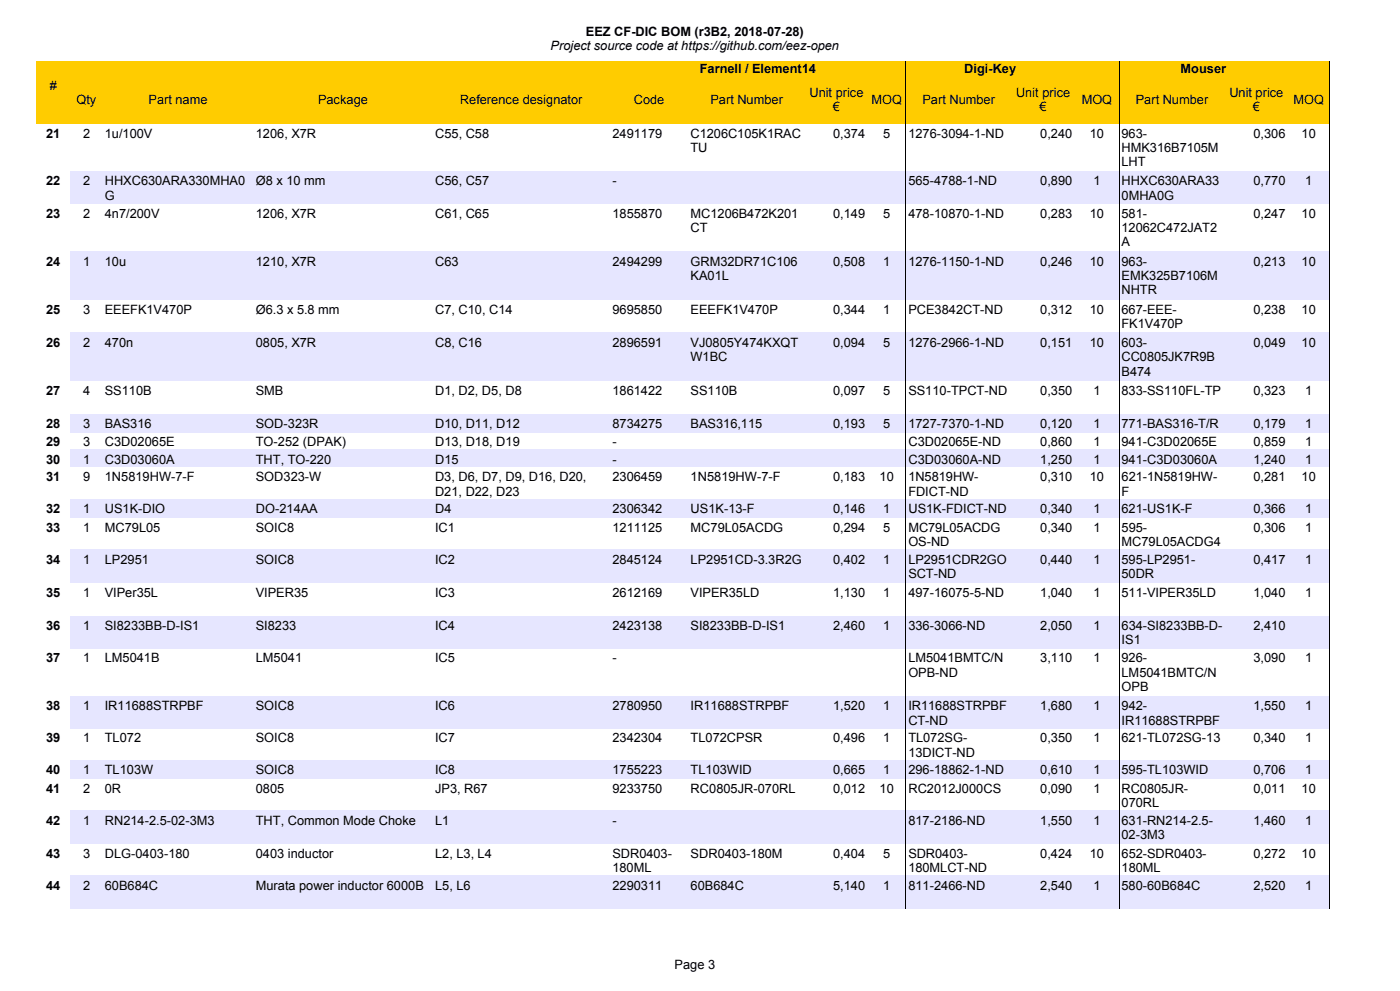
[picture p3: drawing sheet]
<svg xmlns="http://www.w3.org/2000/svg" width="297mm" height="210mm" viewBox="0 0 297 210" stroke-linecap="round" stroke-linejoin="round" font-family="sans-serif">
<defs><g id="words">
<g font-size="2.7">
<text x="116.8" y="10.6">Project source code at https://github.com/eez-open</text>
<text x="124.2" y="7.6">EEZ CF-DIC BOM (r3B2, 2018-07-28)</text>
<text x="148.4" y="15.4">Farnell / Element14</text>
<text x="204.5" y="15.4">Digi-Key</text>
<text x="250.4" y="15.4">Mouser</text>
<text x="10.5" y="19">#</text>
<text x="16.2" y="22.1">Qty</text>
<text x="31.5" y="22.1">Part name</text>
<text x="67.5" y="22.1">Package</text>
<text x="97.5" y="22.1">Reference designator</text>
<text x="134.4" y="22.1">Code</text>
<text x="150.7" y="22.1">Part Number</text>
<text x="171.7" y="20.5">Unit price</text>
<text x="176.6" y="23.6">€</text>
<text x="184.8" y="22.1">MOQ</text>
<text x="195.7" y="22.1">Part Number</text>
<text x="215.5" y="20.5">Unit price</text>
<text x="220.5" y="23.6">€</text>
<text x="229.4" y="22.1">MOQ</text>
<text x="240.9" y="22.1">Part Number</text>
<text x="260.7" y="20.5">Unit price</text>
<text x="265.7" y="23.6">€</text>
<text x="274.3" y="22.1">MOQ</text>
<text x="9.8" y="29.1">21</text>
<text x="17.6" y="29.1">2</text>
<text x="22.2" y="29.1">1u/100V</text>
<text x="54.3" y="29.1">1206, X7R</text>
<text x="92.3" y="29.1">C55, C58</text>
<text x="129.9" y="29.1">2491179</text>
<text x="146.5" y="29.1">C1206C105K1RAC</text>
<text x="176.7" y="29.1">0,374</text>
<text x="187.3" y="29.1">5</text>
<text x="192.7" y="29.1">1276-3094-1-ND</text>
<text x="220.6" y="29.1">0,240</text>
<text x="231.1" y="29.1">10</text>
<text x="237.8" y="29.1">963-</text>
<text x="265.9" y="29.1">0,306</text>
<text x="276" y="29.1">10</text>
<text x="146.5" y="32.2">TU</text>
<text x="237.8" y="32.2">HMK316B7105M</text>
<text x="237.8" y="35.2">LHT</text>
<text x="9.8" y="39.3">22</text>
<text x="17.6" y="39.3">2</text>
<text x="22.3" y="39.3">HHXC630ARA330MHA0</text>
<text x="54.3" y="39.3">Ø8 x 10 mm</text>
<text x="92.3" y="39.3">C56, C57</text>
<text x="129.9" y="39.3">-</text>
<text x="192.7" y="39.3">565-4788-1-ND</text>
<text x="220.6" y="39.3">0,890</text>
<text x="231.9" y="39.3">1</text>
<text x="237.9" y="39.3">HHXC630ARA33</text>
<text x="265.9" y="39.3">0,770</text>
<text x="276.8" y="39.3">1</text>
<text x="9.8" y="46.1">23</text>
<text x="17.6" y="46.1">2</text>
<text x="22.2" y="46.1">4n7/200V</text>
<text x="22.3" y="42.3">G</text>
<text x="54.3" y="46.1">1206, X7R</text>
<text x="92.3" y="46.1">C61, C65</text>
<text x="129.9" y="46.1">1855870</text>
<text x="146.5" y="46.1">MC1206B472K201</text>
<text x="176.7" y="46.1">0,149</text>
<text x="187.3" y="46.1">5</text>
<text x="192.7" y="46.1">478-10870-1-ND</text>
<text x="220.6" y="46.1">0,283</text>
<text x="231.1" y="46.1">10</text>
<text x="237.8" y="46.1">581-</text>
<text x="237.9" y="42.3">0MHA0G</text>
<text x="265.9" y="46.1">0,247</text>
<text x="276" y="46.1">10</text>
<text x="146.5" y="49.1">CT</text>
<text x="237.8" y="49.1">12062C472JAT2</text>
<text x="237.8" y="52.2">A</text>
<text x="9.8" y="56.3">24</text>
<text x="17.6" y="56.3">1</text>
<text x="22.2" y="56.3">10u</text>
<text x="54.3" y="56.3">1210, X7R</text>
<text x="92.3" y="56.3">C63</text>
<text x="129.9" y="56.3">2494299</text>
<text x="146.5" y="56.3">GRM32DR71C106</text>
<text x="146.5" y="59.3">KA01L</text>
<text x="176.7" y="56.3">0,508</text>
<text x="187.3" y="56.3">1</text>
<text x="192.7" y="56.3">1276-1150-1-ND</text>
<text x="220.6" y="56.3">0,246</text>
<text x="231.1" y="56.3">10</text>
<text x="237.8" y="56.3">963-</text>
<text x="237.8" y="59.3">EMK325B7106M</text>
<text x="265.9" y="56.3">0,213</text>
<text x="276" y="56.3">10</text>
<text x="237.8" y="62.4">NHTR</text>
<text x="9.8" y="66.5">25</text>
<text x="17.6" y="66.5">3</text>
<text x="22.2" y="66.5">EEEFK1V470P</text>
<text x="54.3" y="66.5">Ø6.3 x 5.8 mm</text>
<text x="92.3" y="66.5">C7, C10, C14</text>
<text x="129.9" y="66.5">9695850</text>
<text x="146.5" y="66.5">EEEFK1V470P</text>
<text x="176.7" y="66.5">0,344</text>
<text x="187.3" y="66.5">1</text>
<text x="192.7" y="66.5">PCE3842CT-ND</text>
<text x="220.6" y="66.5">0,312</text>
<text x="231.1" y="66.5">10</text>
<text x="237.8" y="66.5">667-EEE-</text>
<text x="237.8" y="69.5">FK1V470P</text>
<text x="265.9" y="66.5">0,238</text>
<text x="276" y="66.5">10</text>
<text x="9.8" y="73.5">26</text>
<text x="17.6" y="73.5">2</text>
<text x="22.2" y="73.5">470n</text>
<text x="54.3" y="73.5">0805, X7R</text>
<text x="92.3" y="73.5">C8, C16</text>
<text x="129.9" y="73.5">2896591</text>
<text x="146.5" y="73.5">VJ0805Y474KXQT</text>
<text x="146.5" y="76.6">W1BC</text>
<text x="176.7" y="73.5">0,094</text>
<text x="187.3" y="73.5">5</text>
<text x="192.7" y="73.5">1276-2966-1-ND</text>
<text x="220.6" y="73.5">0,151</text>
<text x="231.1" y="73.5">10</text>
<text x="237.8" y="73.5">603-</text>
<text x="237.8" y="76.6">CC0805JK7R9B</text>
<text x="265.9" y="73.5">0,049</text>
<text x="276" y="73.5">10</text>
<text x="9.8" y="83.7">27</text>
<text x="17.6" y="83.7">4</text>
<text x="22.2" y="83.7">SS110B</text>
<text x="54.3" y="83.7">SMB</text>
<text x="92.3" y="83.7">D1, D2, D5, D8</text>
<text x="129.9" y="83.7">1861422</text>
<text x="146.5" y="83.7">SS110B</text>
<text x="176.7" y="83.7">0,097</text>
<text x="187.3" y="83.7">5</text>
<text x="192.7" y="83.7">SS110-TPCT-ND</text>
<text x="220.6" y="83.7">0,350</text>
<text x="231.9" y="83.7">1</text>
<text x="237.8" y="83.7">833-SS110FL-TP</text>
<text x="237.8" y="79.6">B474</text>
<text x="265.9" y="83.7">0,323</text>
<text x="276.8" y="83.7">1</text>
<text x="9.8" y="90.7">28</text>
<text x="9.8" y="94.6">29</text>
<text x="17.6" y="90.7">3</text>
<text x="17.6" y="94.6">3</text>
<text x="22.2" y="90.7">BAS316</text>
<text x="22.2" y="94.6">C3D02065E</text>
<text x="54.3" y="90.7">SOD-323R</text>
<text x="54.3" y="94.6">TO-252 (DPAK)</text>
<text x="92.3" y="90.7">D10, D11, D12</text>
<text x="92.3" y="94.6">D13, D18, D19</text>
<text x="129.9" y="90.7">8734275</text>
<text x="129.9" y="94.6">-</text>
<text x="146.5" y="90.7">BAS316,115</text>
<text x="176.7" y="90.7">0,193</text>
<text x="187.3" y="90.7">5</text>
<text x="192.7" y="90.7">1727-7370-1-ND</text>
<text x="192.7" y="94.6">C3D02065E-ND</text>
<text x="220.6" y="90.7">0,120</text>
<text x="220.6" y="94.6">0,860</text>
<text x="231.9" y="90.7">1</text>
<text x="231.9" y="94.6">1</text>
<text x="237.8" y="90.7">771-BAS316-T/R</text>
<text x="237.8" y="94.6">941-C3D02065E</text>
<text x="265.9" y="90.7">0,179</text>
<text x="265.9" y="94.6">0,859</text>
<text x="276.8" y="90.7">1</text>
<text x="276.8" y="94.6">1</text>
<text x="9.8" y="98.3">30</text>
<text x="17.6" y="98.3">1</text>
<text x="22.2" y="98.3">C3D03060A</text>
<text x="54.3" y="98.3">THT, TO-220</text>
<text x="92.3" y="98.3">D15</text>
<text x="129.9" y="98.3">-</text>
<text x="192.7" y="98.3">C3D03060A-ND</text>
<text x="220.6" y="98.3">1,250</text>
<text x="231.9" y="98.3">1</text>
<text x="237.8" y="98.3">941-C3D03060A</text>
<text x="265.9" y="98.3">1,240</text>
<text x="276.8" y="98.3">1</text>
<text x="9.8" y="102">31</text>
<text x="17.6" y="102">9</text>
<text x="22.2" y="102">1N5819HW-7-F</text>
<text x="54.3" y="102">SOD323-W</text>
<text x="92.3" y="102">D3, D6, D7, D9, D16, D20,</text>
<text x="92.3" y="105.1">D21, D22, D23</text>
<text x="129.9" y="102">2306459</text>
<text x="146.5" y="102">1N5819HW-7-F</text>
<text x="176.7" y="102">0,183</text>
<text x="186.5" y="102">10</text>
<text x="192.7" y="102">1N5819HW-</text>
<text x="192.7" y="105.1">FDICT-ND</text>
<text x="220.6" y="102">0,310</text>
<text x="231.1" y="102">10</text>
<text x="237.9" y="102">621-1N5819HW-</text>
<text x="237.9" y="105.1">F</text>
<text x="265.9" y="102">0,281</text>
<text x="276" y="102">10</text>
<text x="9.8" y="108.8">32</text>
<text x="9.8" y="112.7">33</text>
<text x="17.6" y="108.8">1</text>
<text x="17.6" y="112.7">1</text>
<text x="22.2" y="108.8">US1K-DIO</text>
<text x="22.2" y="112.7">MC79L05</text>
<text x="54.3" y="108.8">DO-214AA</text>
<text x="54.3" y="112.7">SOIC8</text>
<text x="92.3" y="108.8">D4</text>
<text x="92.3" y="112.7">IC1</text>
<text x="129.9" y="108.8">2306342</text>
<text x="129.9" y="112.7">1211125</text>
<text x="146.5" y="108.8">US1K-13-F</text>
<text x="146.5" y="112.7">MC79L05ACDG</text>
<text x="176.7" y="108.8">0,146</text>
<text x="176.7" y="112.7">0,294</text>
<text x="187.3" y="108.8">1</text>
<text x="187.3" y="112.7">5</text>
<text x="192.7" y="108.8">US1K-FDICT-ND</text>
<text x="192.7" y="112.7">MC79L05ACDG</text>
<text x="220.6" y="108.8">0,340</text>
<text x="220.6" y="112.7">0,340</text>
<text x="231.9" y="108.8">1</text>
<text x="231.9" y="112.7">1</text>
<text x="237.8" y="108.8">621-US1K-F</text>
<text x="237.9" y="112.7">595-</text>
<text x="265.9" y="108.8">0,366</text>
<text x="265.9" y="112.7">0,306</text>
<text x="276.8" y="108.8">1</text>
<text x="276.8" y="112.7">1</text>
<text x="9.8" y="119.5">34</text>
<text x="17.6" y="119.5">1</text>
<text x="22.2" y="119.5">LP2951</text>
<text x="54.3" y="119.5">SOIC8</text>
<text x="92.3" y="119.5">IC2</text>
<text x="129.9" y="119.5">2845124</text>
<text x="146.5" y="119.5">LP2951CD-3.3R2G</text>
<text x="176.7" y="119.5">0,402</text>
<text x="187.3" y="119.5">1</text>
<text x="192.7" y="115.8">OS-ND</text>
<text x="192.7" y="119.5">LP2951CDR2GO</text>
<text x="220.6" y="119.5">0,440</text>
<text x="231.9" y="119.5">1</text>
<text x="237.8" y="119.5">595-LP2951-</text>
<text x="237.9" y="115.8">MC79L05ACDG4</text>
<text x="265.9" y="119.5">0,417</text>
<text x="276.8" y="119.5">1</text>
<text x="192.7" y="122.5">SCT-ND</text>
<text x="237.8" y="122.5">50DR</text>
<text x="9.8" y="126.5">35</text>
<text x="17.6" y="126.5">1</text>
<text x="22.2" y="126.5">VIPer35L</text>
<text x="54.3" y="126.5">VIPER35</text>
<text x="92.3" y="126.5">IC3</text>
<text x="129.9" y="126.5">2612169</text>
<text x="146.5" y="126.5">VIPER35LD</text>
<text x="176.7" y="126.5">1,130</text>
<text x="187.3" y="126.5">1</text>
<text x="192.7" y="126.5">497-16075-5-ND</text>
<text x="220.6" y="126.5">1,040</text>
<text x="231.9" y="126.5">1</text>
<text x="237.8" y="126.5">511-VIPER35LD</text>
<text x="265.9" y="126.5">1,040</text>
<text x="276.8" y="126.5">1</text>
<text x="9.8" y="133.6">36</text>
<text x="17.6" y="133.6">1</text>
<text x="22.2" y="133.6">SI8233BB-D-IS1</text>
<text x="54.3" y="133.6">SI8233</text>
<text x="92.3" y="133.6">IC4</text>
<text x="129.9" y="133.6">2423138</text>
<text x="146.5" y="133.6">SI8233BB-D-IS1</text>
<text x="176.7" y="133.6">2,460</text>
<text x="187.3" y="133.6">1</text>
<text x="192.7" y="133.6">336-3066-ND</text>
<text x="220.6" y="133.6">2,050</text>
<text x="231.9" y="133.6">1</text>
<text x="237.9" y="133.6">634-SI8233BB-D-</text>
<text x="237.9" y="136.6">IS1</text>
<text x="265.9" y="133.6">2,410</text>
<text x="9.8" y="140.4">37</text>
<text x="17.6" y="140.4">1</text>
<text x="22.2" y="140.4">LM5041B</text>
<text x="54.3" y="140.4">LM5041</text>
<text x="92.3" y="140.4">IC5</text>
<text x="129.9" y="140.4">-</text>
<text x="192.7" y="140.4">LM5041BMTC/N</text>
<text x="192.7" y="143.4">OPB-ND</text>
<text x="220.6" y="140.4">3,110</text>
<text x="231.9" y="140.4">1</text>
<text x="237.8" y="140.4">926-</text>
<text x="237.8" y="143.4">LM5041BMTC/N</text>
<text x="265.9" y="140.4">3,090</text>
<text x="276.8" y="140.4">1</text>
<text x="237.8" y="146.4">OPB</text>
<text x="9.8" y="150.5">38</text>
<text x="17.6" y="150.5">1</text>
<text x="22.2" y="150.5">IR11688STRPBF</text>
<text x="54.3" y="150.5">SOIC8</text>
<text x="92.3" y="150.5">IC6</text>
<text x="129.9" y="150.5">2780950</text>
<text x="146.5" y="150.5">IR11688STRPBF</text>
<text x="176.7" y="150.5">1,520</text>
<text x="187.3" y="150.5">1</text>
<text x="192.7" y="150.5">IR11688STRPBF</text>
<text x="192.7" y="153.6">CT-ND</text>
<text x="220.6" y="150.5">1,680</text>
<text x="231.9" y="150.5">1</text>
<text x="237.9" y="150.5">942-</text>
<text x="237.9" y="153.6">IR11688STRPBF</text>
<text x="265.9" y="150.5">1,550</text>
<text x="276.8" y="150.5">1</text>
<text x="9.8" y="157.3">39</text>
<text x="17.6" y="157.3">1</text>
<text x="22.2" y="157.3">TL072</text>
<text x="54.3" y="157.3">SOIC8</text>
<text x="92.3" y="157.3">IC7</text>
<text x="129.9" y="157.3">2342304</text>
<text x="146.5" y="157.3">TL072CPSR</text>
<text x="176.7" y="157.3">0,496</text>
<text x="187.3" y="157.3">1</text>
<text x="192.7" y="157.3">TL072SG-</text>
<text x="192.7" y="160.4">13DICT-ND</text>
<text x="220.6" y="157.3">0,350</text>
<text x="231.9" y="157.3">1</text>
<text x="237.8" y="157.3">621-TL072SG-13</text>
<text x="265.9" y="157.3">0,340</text>
<text x="276.8" y="157.3">1</text>
<text x="9.8" y="164.1">40</text>
<text x="17.6" y="164.1">1</text>
<text x="22.2" y="164.1">TL103W</text>
<text x="54.3" y="164.1">SOIC8</text>
<text x="92.3" y="164.1">IC8</text>
<text x="129.9" y="164.1">1755223</text>
<text x="146.5" y="164.1">TL103WID</text>
<text x="176.7" y="164.1">0,665</text>
<text x="187.3" y="164.1">1</text>
<text x="192.7" y="164.1">296-18862-1-ND</text>
<text x="220.6" y="164.1">0,610</text>
<text x="231.9" y="164.1">1</text>
<text x="237.8" y="164.1">595-TL103WID</text>
<text x="265.9" y="164.1">0,706</text>
<text x="276.8" y="164.1">1</text>
<text x="9.8" y="168">41</text>
<text x="17.6" y="168">2</text>
<text x="22.2" y="168">0R</text>
<text x="54.3" y="168">0805</text>
<text x="92.3" y="168">JP3, R67</text>
<text x="129.9" y="168">9233750</text>
<text x="146.5" y="168">RC0805JR-070RL</text>
<text x="176.7" y="168">0,012</text>
<text x="186.5" y="168">10</text>
<text x="192.7" y="168">RC2012J000CS</text>
<text x="220.6" y="168">0,090</text>
<text x="231.9" y="168">1</text>
<text x="237.9" y="168">RC0805JR-</text>
<text x="237.9" y="171.1">070RL</text>
<text x="265.9" y="168">0,011</text>
<text x="276" y="168">10</text>
<text x="9.8" y="174.8">42</text>
<text x="17.6" y="174.8">1</text>
<text x="22.2" y="174.8">RN214-2.5-02-3M3</text>
<text x="54.3" y="174.8">THT, Common Mode Choke</text>
<text x="92.3" y="174.8">L1</text>
<text x="129.9" y="174.8">-</text>
<text x="192.7" y="174.8">817-2186-ND</text>
<text x="220.6" y="174.8">1,550</text>
<text x="231.9" y="174.8">1</text>
<text x="237.8" y="174.8">631-RN214-2.5-</text>
<text x="237.8" y="177.8">02-3M3</text>
<text x="265.9" y="174.8">1,460</text>
<text x="276.8" y="174.8">1</text>
<text x="9.8" y="181.9">43</text>
<text x="17.6" y="181.9">3</text>
<text x="22.2" y="181.9">DLG-0403-180</text>
<text x="54.3" y="181.9">0403 inductor</text>
<text x="92.3" y="181.9">L2, L3, L4</text>
<text x="129.9" y="181.9">SDR0403-</text>
<text x="129.9" y="184.9">180ML</text>
<text x="146.5" y="181.9">SDR0403-180M</text>
<text x="176.7" y="181.9">0,404</text>
<text x="187.3" y="181.9">5</text>
<text x="192.7" y="181.9">SDR0403-</text>
<text x="192.7" y="184.9">180MLCT-ND</text>
<text x="220.6" y="181.9">0,424</text>
<text x="231.1" y="181.9">10</text>
<text x="237.9" y="181.9">652-SDR0403-</text>
<text x="237.9" y="184.9">180ML</text>
<text x="265.9" y="181.9">0,272</text>
<text x="276" y="181.9">10</text>
<text x="9.8" y="188.6">44</text>
<text x="17.6" y="188.6">2</text>
<text x="22.2" y="188.6">60B684C</text>
<text x="54.3" y="188.6">Murata power inductor 6000B</text>
<text x="92.3" y="188.6">L5, L6</text>
<text x="129.9" y="188.6">2290311</text>
<text x="146.5" y="188.6">60B684C</text>
<text x="176.7" y="188.6">5,140</text>
<text x="187.3" y="188.6">1</text>
<text x="192.7" y="188.6">811-2466-ND</text>
<text x="220.6" y="188.6">2,540</text>
<text x="231.9" y="188.6">1</text>
<text x="237.8" y="188.6">580-60B684C</text>
<text x="265.9" y="188.6">2,520</text>
<text x="276.8" y="188.6">1</text>
<text x="143.1" y="205.3">Page 3</text>
</g>
</g></defs>
<path d="M7.6 12.9h274.3v13.2h-274.3z" fill-rule="evenodd" fill="#fc0"/>
<path d="M192.1 12.9v13.3M237.4 12.9v13.3M282 12.9v13.3" fill="none" stroke="#000" stroke-width=".21"/>
<g fill="#e6e6ff">
<path d="M14.9 36.3h267v6.8h-267z" fill-rule="evenodd"/>
<path d="M14.9 53.3h267v10.2h-267z" fill-rule="evenodd"/>
<path d="M14.9 70.5h267v10.2h-267z" fill-rule="evenodd"/>
<path d="M14.9 87.7h267v3.9h-267z" fill-rule="evenodd"/>
<path d="M14.9 95.3h267v3.7h-267z" fill-rule="evenodd"/>
<path d="M14.9 105.8h267v3.9h-267z" fill-rule="evenodd"/>
<path d="M14.9 116.5h267v7h-267z" fill-rule="evenodd"/>
<path d="M14.9 130.6h267v6.8h-267z" fill-rule="evenodd"/>
<path d="M14.9 147.5h267v6.8h-267z" fill-rule="evenodd"/>
<path d="M14.9 161.1h267v3.9h-267z" fill-rule="evenodd"/>
<path d="M14.9 171.8h267v7.1h-267z" fill-rule="evenodd"/>
<path d="M14.9 185.6h267v7.1h-267z" fill-rule="evenodd"/>
</g>
<path d="M192.1 26.2v166.5M237.4 26.2v166.5M282 26.2v166.5" fill="none" stroke="#000" stroke-width=".21"/>
<use href="#words"/>
</svg>
